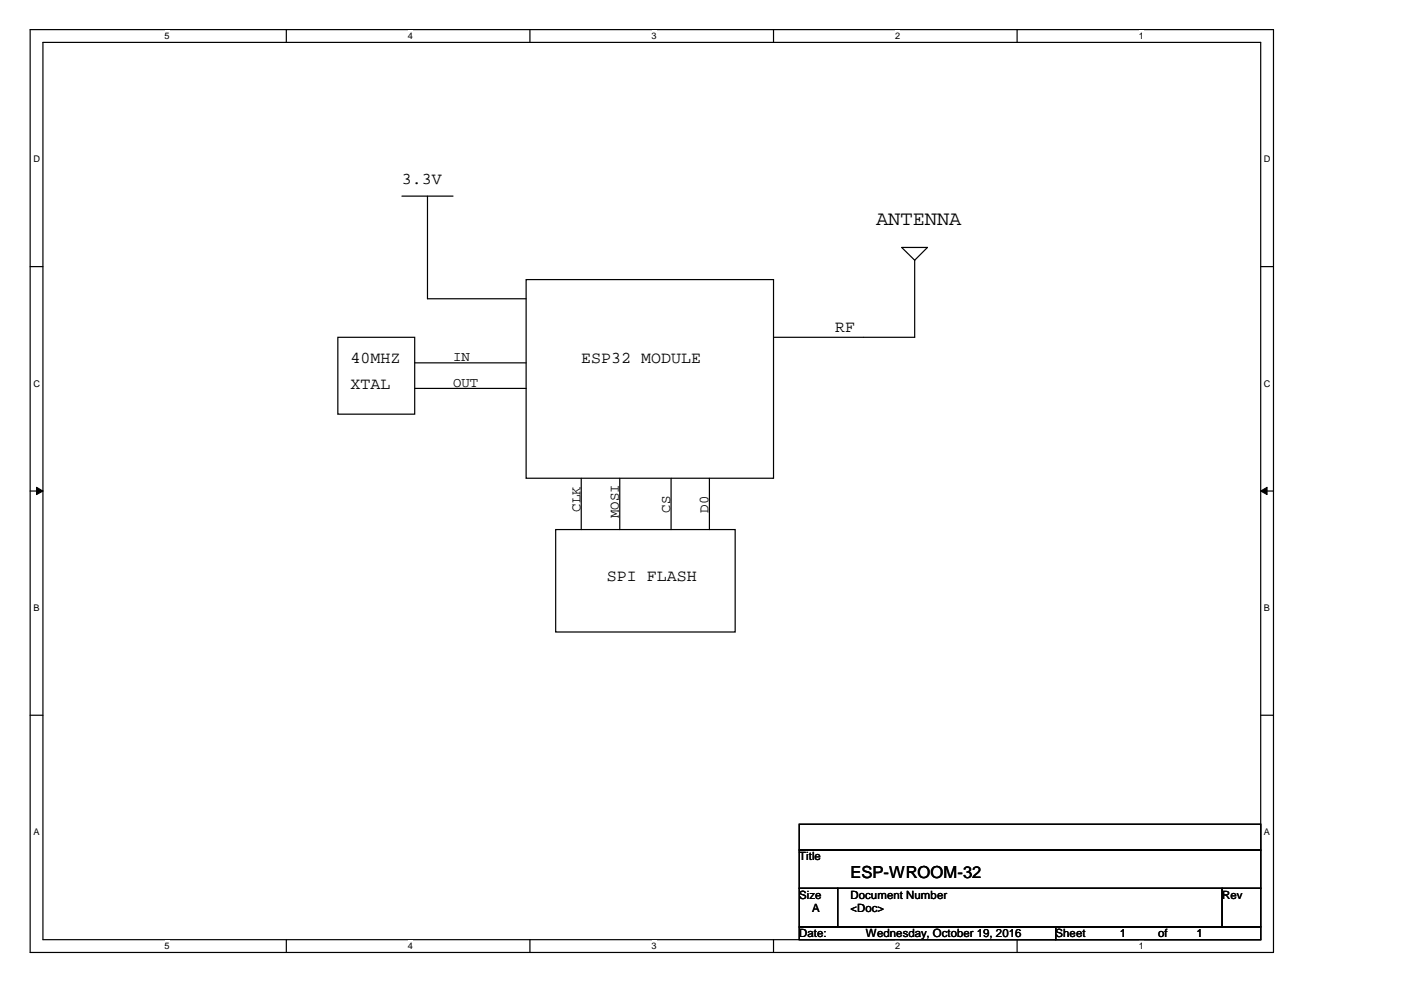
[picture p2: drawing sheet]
<svg xmlns="http://www.w3.org/2000/svg" width="297mm" height="210mm" viewBox="0 0 297 210" stroke-linecap="round" stroke-linejoin="round" font-family="sans-serif">
<defs><g id="words">
<text font-size="4.3" x="185.8" y="47.8">ANTENNA</text>
<g font-size="3.5">
<text x="85.2" y="38.9">3.3V</text>
<text x="177.1" y="70.5">RF</text>
<text x="74.3" y="77">40MHZ</text>
<text x="123.2" y="77">ESP32 MODULE</text>
<text x="74.3" y="82.4">XTAL</text>
<text x="128.7" y="123.2">SPI FLASH</text>
<text x="180.3" y="186.1">ESP-WROOM-32</text>
</g>
<g font-size="3">
<text x="96.1" y="76.6">IN</text>
<text x="96.1" y="82">OUT</text>
<text x="123.1" y="108.5" transform="rotate(-90 123.1 108.5)">CLK</text>
<text x="131.2" y="109.8" transform="rotate(-90 131.2 109.8)">MOSI</text>
<text x="142.1" y="108.7" transform="rotate(-90 142.1 108.7)">CS</text>
<text x="150.2" y="108.7" transform="rotate(-90 150.2 108.7)">D0</text>
</g>
<g font-size="2.4">
<text x="169.5" y="182.4">Title</text>
<text x="169.5" y="190.6">Size</text>
<text x="180.3" y="190.6">Document Number</text>
<text x="259.1" y="190.6">Rev</text>
<text x="172.2" y="193.3">A</text>
<text x="180.3" y="193.3">&lt;Doc&gt;</text>
<text x="169.5" y="198.7">Date:</text>
<text x="183.6" y="198.7">Wednesday, October 19, 2016</text>
<text x="223.8" y="198.7">Sheet</text>
<text x="237.4" y="198.7">1</text>
<text x="245.5" y="198.7">of</text>
<text x="253.7" y="198.7">1</text>
</g>
<g font-size="1.9">
<text x="34.9" y="8.3">5</text>
<text x="86.5" y="8.3">4</text>
<text x="138.1" y="8.3">3</text>
<text x="189.8" y="8.3">2</text>
<text x="241.4" y="8.3">1</text>
<text x="7.1" y="34.4">D</text>
<text x="268" y="34.4">D</text>
<text x="7.1" y="82">C</text>
<text x="268" y="82">C</text>
<text x="7.1" y="129.6">B</text>
<text x="268" y="129.6">B</text>
<text x="7.1" y="177.1">A</text>
<text x="268" y="177.1">A</text>
<text x="34.9" y="201.2">5</text>
<text x="86.5" y="201.2">4</text>
<text x="138.1" y="201.2">3</text>
<text x="189.8" y="201.2">2</text>
<text x="241.4" y="201.2">1</text>
</g>
</g></defs>
<path d="M6.4 6.3h263.6v195.6h-263.6zM9.1 9h258.2v190.2h-258.2z" fill="none" stroke="#000" stroke-width=".25"/>
<g fill="#fff">
<path d="M34.9 6.5h1v2.2h-1z"/>
<path d="M34.9 199.4h1v2.2h-1z"/>
</g>
<path d="M60.7 6.3v2.7M60.7 199.2v2.7" fill="none" stroke="#000" stroke-width=".25"/>
<g fill="#fff">
<path d="M86.5 6.5h1v2.2h-1z"/>
<path d="M86.5 199.4h1v2.2h-1z"/>
</g>
<path d="M112.4 6.3v2.7M112.4 199.2v2.7" fill="none" stroke="#000" stroke-width=".25"/>
<g fill="#fff">
<path d="M138.1 6.5h1.1v2.2h-1.1z"/>
<path d="M138.1 199.4h1.1v2.2h-1.1z"/>
</g>
<path d="M164 6.3v2.7M164 199.2v2.7" fill="none" stroke="#000" stroke-width=".25"/>
<g fill="#fff">
<path d="M189.8 6.5h1v2.2h-1z"/>
<path d="M189.8 199.4h1v2.2h-1z"/>
</g>
<path d="M215.6 6.3v2.7M215.6 199.2v2.7" fill="none" stroke="#000" stroke-width=".25"/>
<g fill="#fff">
<path d="M241.4 6.5h1.1v2.2h-1.1z"/>
<path d="M241.4 199.4h1.1v2.2h-1.1z"/>
<path d="M7.1 32.7h1.3v2.2h-1.3z"/>
<path d="M268 32.7h1.3v2.2h-1.3z"/>
<path d="M7.1 80.2h1.3v2.2h-1.3z"/>
<path d="M268 80.2h1.3v2.2h-1.3z"/>
</g>
<path d="M6.4 56.5h2.7M267.3 56.5h2.7" fill="none" stroke="#000" stroke-width=".25"/>
<g fill="#fff">
<path d="M7.1 127.8h1.2v2.2h-1.2z"/>
<path d="M268 127.8h1.2v2.2h-1.2z"/>
</g>
<path d="M6.4 104.1h2.7M267.3 104.1h2.7" fill="none" stroke="#000" stroke-width=".25"/>
<g fill="#000" stroke="#000" stroke-width=".21">
<path d="M7.7 103.3l1.4 .8-1.4 .8z" fill-rule="evenodd"/>
<path d="M267.3 104.1l1.3-.8v1.6z" fill-rule="evenodd"/>
</g>
<g fill="#fff">
<path d="M7.1 175.3h1.2v2.2h-1.2z"/>
<path d="M268 175.3h1.2v2.2h-1.2z"/>
</g>
<g fill="none" stroke="#000" stroke-width=".25">
<path d="M85.2 41.6h10.9M90.6 41.6v21.7h20.9M111.5 59.3h52.5v42.1h-52.5zM191.2 52.5h5.4l-2.7 2.7zM193.9 55.2v16.3h-29.9M71.6 71.5h16.3v16.3h-16.3zM87.9 76.9h23.6M87.9 82.4h23.6M117.8 112.3h38.1v21.7h-38.1zM123.2 101.4v10.9M131.4 101.4v10.9M142.3 101.4v10.9"/>
<path d="M150.4 101.4v10.9M6.4 151.7h2.7M267.3 151.7h2.7M169.5 174.8h97.8v5.4h-97.8zM169.5 180.2h97.8v8.2h-97.8zM169.5 188.4h8.1v8.1h-8.1zM169.5 196.5h54.3v2.7h-54.3zM177.6 188.4h81.5v8.1h-81.5zM223.8 196.5h43.5v2.7h-43.5zM259.1 188.4h8.2v8.1h-8.2z"/>
</g>
<use href="#words"/>
</svg>
